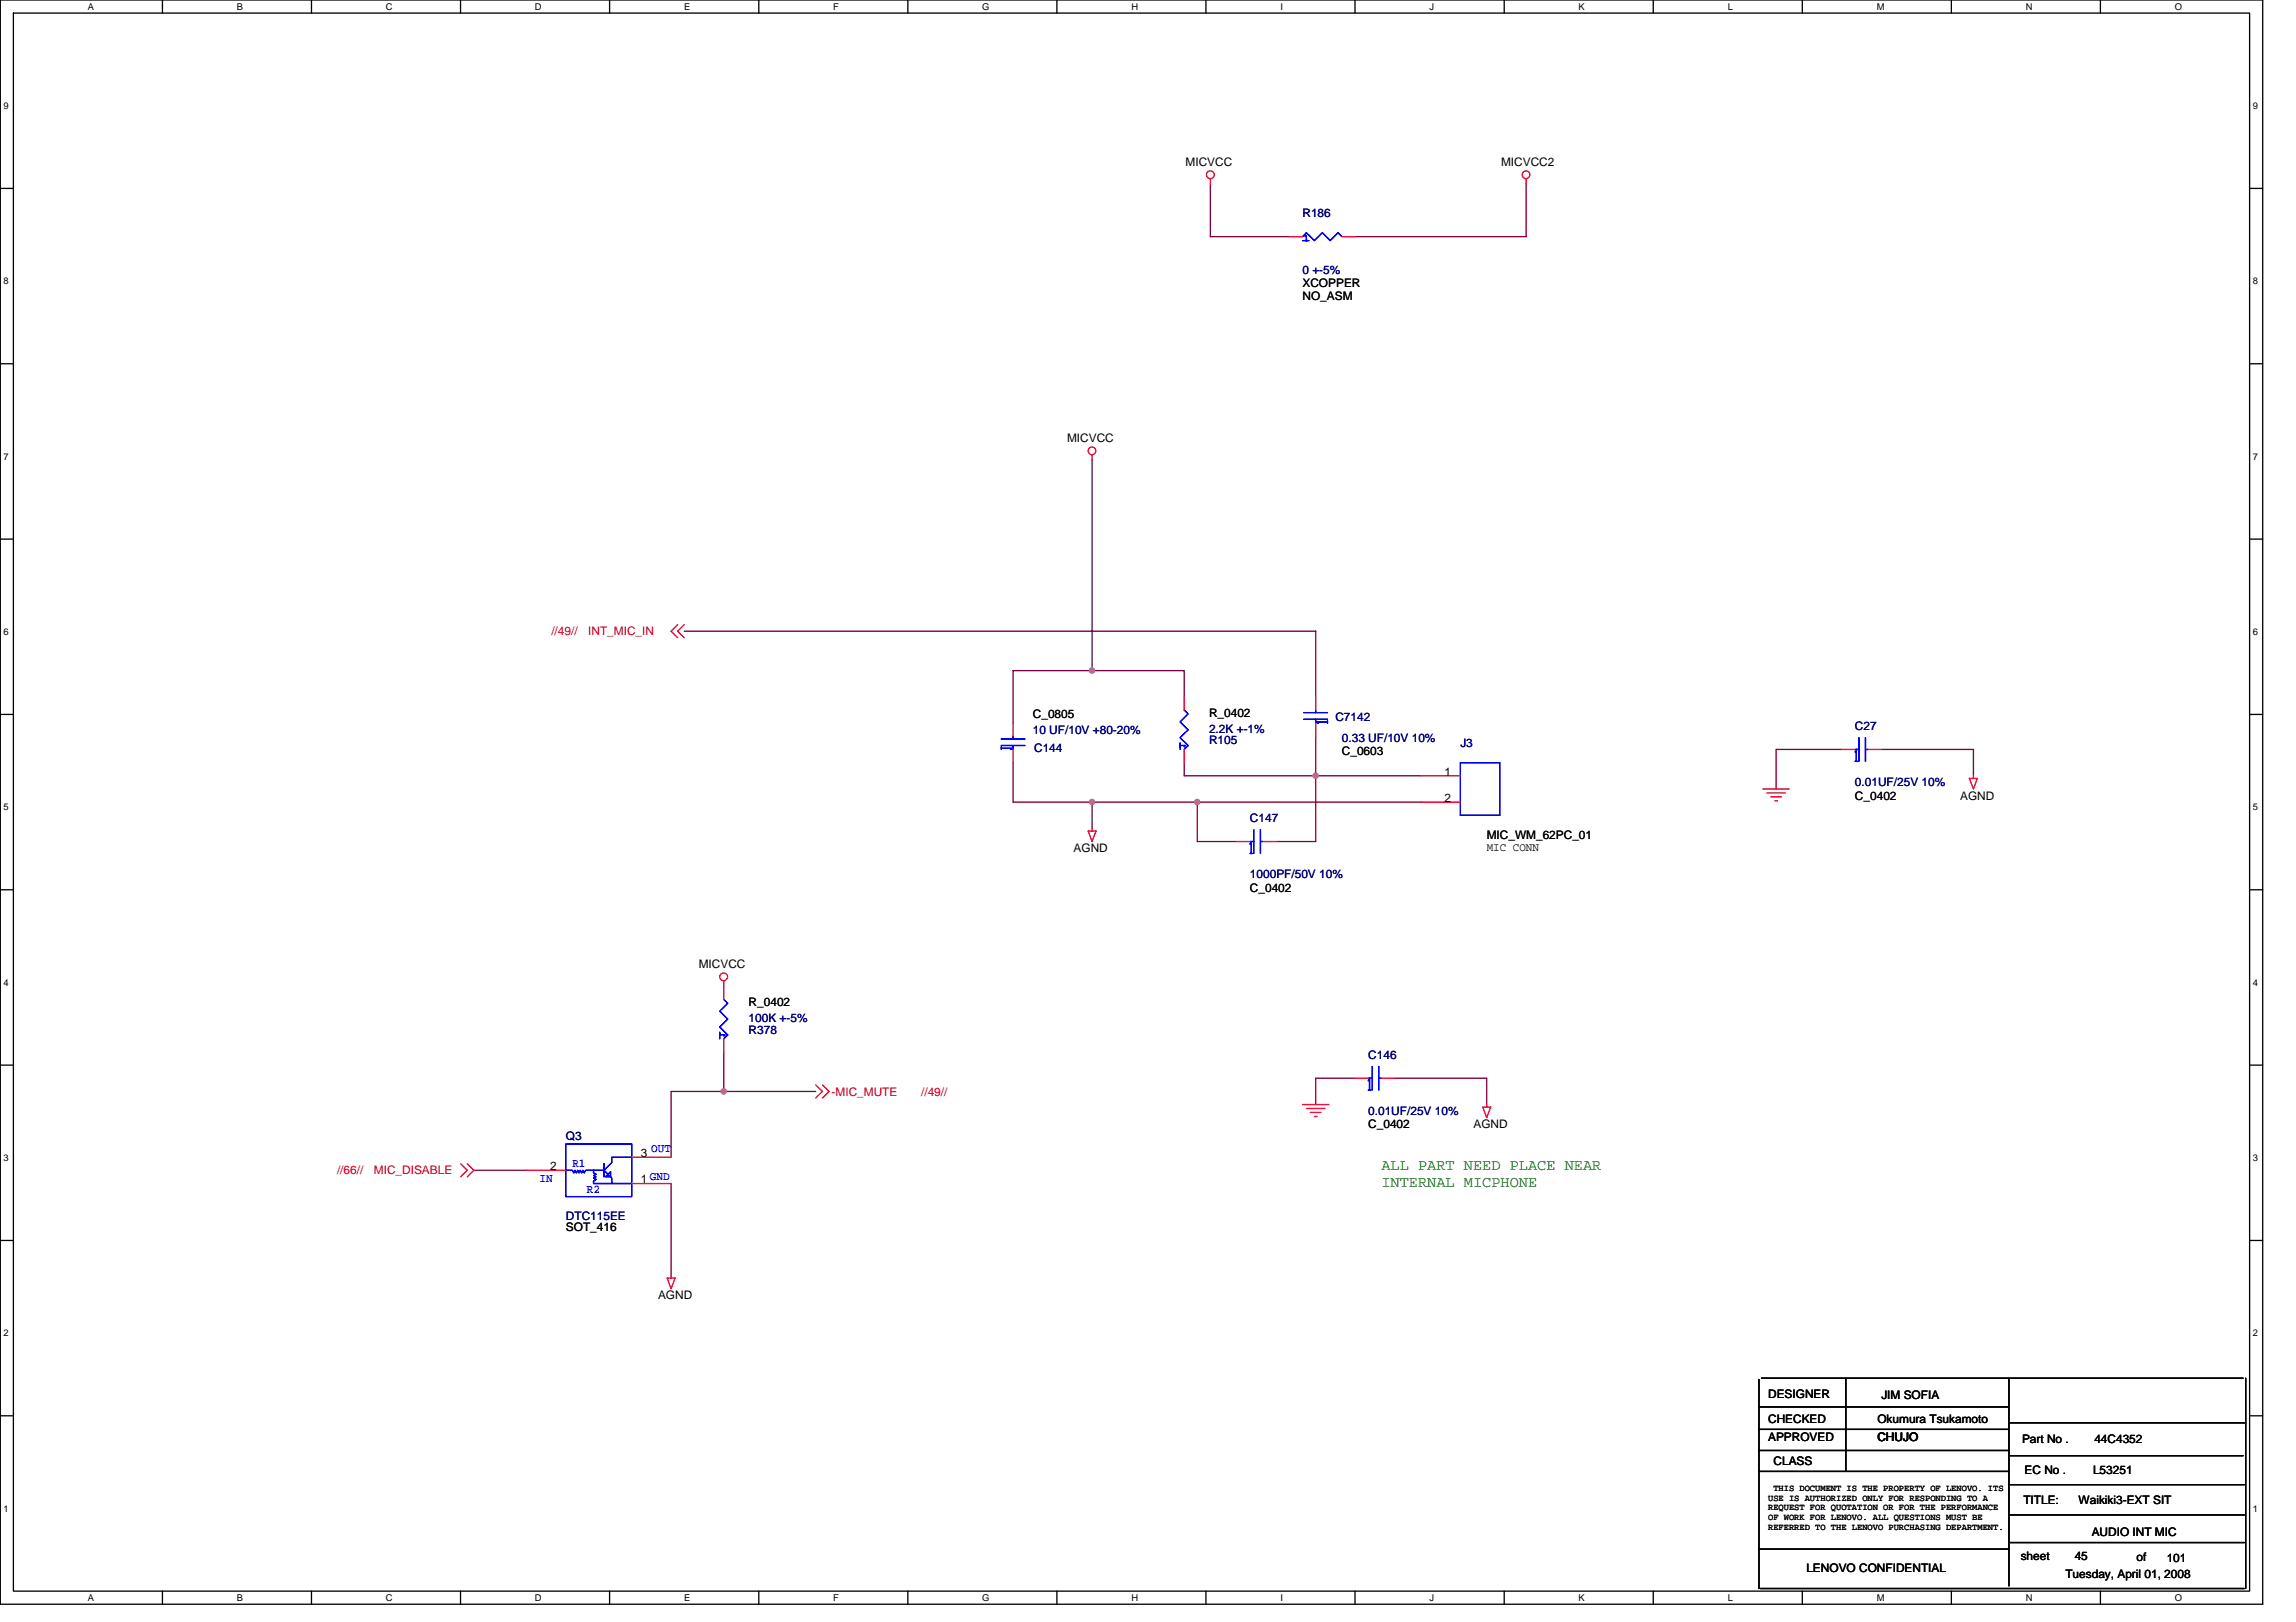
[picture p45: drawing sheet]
<svg xmlns="http://www.w3.org/2000/svg" width="297mm" height="210mm" viewBox="0 0 297 210" stroke-linecap="round" stroke-linejoin="round" font-family="sans-serif">
<defs><g id="words">
<g font-size="2" fill="#008000">
<text x="178.7" y="151.4">ALL PART NEED PLACE NEAR</text>
<text x="178.7" y="153.6">INTERNAL MICPHONE</text>
</g>
<g font-size="1.5">
<text x="153.4" y="21.4">MICVCC</text>
<text x="194.2" y="21.4">MICVCC2</text>
<text x="168.5" y="37.1">XCOPPER</text>
<text x="168.5" y="38.8">NO_ASM</text>
<text x="138" y="57.2">MICVCC</text>
<text x="133.6" y="92.9">C_0805</text>
<text x="156.4" y="92.8">R_0402</text>
<text x="173.6" y="97.7">C_0603</text>
<text x="186.9" y="100.4">1</text>
<text x="186.9" y="103.8">2</text>
<text x="240" y="103.5">C_0402</text>
<text x="253.6" y="103.5">AGND</text>
<text x="138.9" y="110.3">AGND</text>
<text x="192.3" y="108.6">MIC_WM_62PC_01</text>
<text x="192.3" y="110.1">MIC CONN</text>
<text x="161.7" y="115.4">C_0402</text>
<text x="90.4" y="125.3">MICVCC</text>
<text x="96.9" y="130.2">R_0402</text>
<text x="82.9" y="149.7">3</text>
<text x="177" y="146">C_0402</text>
<text x="190.6" y="146">AGND</text>
<text x="71.2" y="151.4">2</text>
<text x="82.9" y="153.1">1</text>
<text x="73.2" y="159.3">SOT_416</text>
<text x="85.1" y="168.1">AGND</text>
<text x="228.7" y="180.9">DESIGNER</text>
<text x="228.7" y="184.1">CHECKED</text>
<text x="242.9" y="184.1">Okumura Tsukamoto</text>
<text x="243.4" y="181.1">JIM SOFIA</text>
<text x="228.7" y="186.5">APPROVED</text>
<text x="229.4" y="189.6">CLASS</text>
<text x="242.9" y="186.5">CHUJO</text>
<text x="261.6" y="186.7">Part No .</text>
<text x="261.9" y="190.8">EC No .</text>
<text x="270.8" y="190.8">L53251</text>
<text x="271" y="186.7">44C4352</text>
<text x="261.8" y="194.7">TITLE:</text>
<text x="268.9" y="194.7">Waikiki3-EXT SIT</text>
<text x="233.7" y="203.4">LENOVO CONFIDENTIAL</text>
<text x="261.4" y="201.8">sheet</text>
<text x="268.4" y="201.8">45</text>
<text x="270.6" y="198.8">AUDIO INT MIC</text>
<text x="276.4" y="202">of</text>
<text x="280.3" y="202.2">101</text>
<text x="267.2" y="204.2">Tuesday, April 01, 2008</text>
</g>
<g font-size="1.5" fill="#000080">
<text x="168.5" y="28.1">R186</text>
<text x="168.5" y="35.4">0 +-5%</text>
<text x="133.6" y="95">10 UF/10V +80-20%</text>
<text x="156.4" y="94.8">2.2K +-1%</text>
<text x="172.8" y="93.3">C7142</text>
<text x="173.6" y="96">0.33 UF/10V 10%</text>
<text x="240" y="94.4">C27</text>
<text x="133.8" y="97.3">C144</text>
<text x="156.4" y="96.3">R105</text>
<text x="188.9" y="96.7">J3</text>
<text x="240" y="101.8">0.01UF/25V 10%</text>
<text x="161.7" y="106.4">C147</text>
<text x="161.7" y="113.7">1000PF/50V 10%</text>
<text x="96.9" y="133.8">R378</text>
<text x="96.9" y="132.2">100K +-5%</text>
<text x="177" y="137">C146</text>
<text x="73.2" y="147.6">Q3</text>
<text x="177" y="144.3">0.01UF/25V 10%</text>
<text x="73.2" y="157.9">DTC115EE</text>
</g>
<g font-size="1.5" fill="#f00">
<text x="71.3" y="82.2">//49//</text>
<text x="76.1" y="82.2">INT_MIC_IN</text>
<text x="107.6" y="141.8">-MIC_MUTE</text>
<text x="119.2" y="141.8">//49//</text>
<text x="43.6" y="152">//66//</text>
<text x="48.4" y="152">MIC_DISABLE</text>
</g>
<g font-size="1.5" fill="#00f">
<text x="84.3" y="149.1">OUT</text>
<text x="69.8" y="153">IN</text>
<text x="74.1" y="151">R1</text>
<text x="75.9" y="154.4">R2</text>
<text x="84.1" y="152.7">GND</text>
</g>
<g font-size="1.2">
<text x="11.4" y="1.2">A</text>
<text x="30.6" y="1.2">B</text>
<text x="49.9" y="1.2">C</text>
<text x="69.2" y="1.2">D</text>
<text x="88.5" y="1.2">E</text>
<text x="107.8" y="1.2">F</text>
<text x="127.1" y="1.2">G</text>
<text x="146.4" y="1.2">H</text>
<text x="165.6" y="1.2">I</text>
<text x="184.9" y="1.2">J</text>
<text x="204.2" y="1.2">K</text>
<text x="223.5" y="1.2">L</text>
<text x="242.8" y="1.2">M</text>
<text x="262.1" y="1.2">N</text>
<text x="281.4" y="1.2">O</text>
<text x=".5" y="14.1">9</text>
<text x="291.5" y="14.1">9</text>
<text x=".5" y="36.8">8</text>
<text x="291.5" y="36.8">8</text>
<text x=".5" y="59.5">7</text>
<text x="291.5" y="59.5">7</text>
<text x=".5" y="82.2">6</text>
<text x="291.5" y="82.2">6</text>
<text x=".5" y="104.9">5</text>
<text x="291.5" y="104.9">5</text>
<text x=".5" y="127.6">4</text>
<text x="291.5" y="127.6">4</text>
<text x=".5" y="150.3">3</text>
<text x="291.5" y="150.3">3</text>
<text x=".5" y="173">2</text>
<text x="291.5" y="173">2</text>
<text x=".5" y="195.6">1</text>
<text x="228.7" y="194.2">USE IS AUTHORIZED ONLY FOR RESPONDING TO A</text>
<text x="228.7" y="195.5">REQUEST FOR QUOTATION OR FOR THE PERFORMANCE</text>
<text x="228.7" y="196.7">OF WORK FOR LENOVO. ALL QUESTIONS MUST BE</text>
<text x="228.7" y="198">REFERRED TO THE LENOVO PURCHASING DEPARTMENT.</text>
<text x="229.4" y="192.9">THIS DOCUMENT IS THE PROPERTY OF LENOVO. ITS</text>
<text x="291.5" y="195.6">1</text>
<text x="11.4" y="207.2">A</text>
<text x="30.6" y="207.2">B</text>
<text x="49.9" y="207.2">C</text>
<text x="69.2" y="207.2">D</text>
<text x="88.5" y="207.2">E</text>
<text x="107.8" y="207.2">F</text>
<text x="127.1" y="207.2">G</text>
<text x="146.4" y="207.2">H</text>
<text x="165.6" y="207.2">I</text>
<text x="184.9" y="207.2">J</text>
<text x="204.2" y="207.2">K</text>
<text x="223.5" y="207.2">L</text>
<text x="242.8" y="207.2">M</text>
<text x="262.1" y="207.2">N</text>
<text x="281.4" y="207.2">O</text>
</g>
</g></defs>
<path d="M0 0h292.7v207.6h-292.7zM1.7 1.7h289.3v204.2h-289.3z" fill="none" stroke="#000" stroke-width=".17"/>
<g fill="#fff">
<path d="M11.4 .2h.7v1.3h-.7z"/>
<path d="M11.4 206.1h.7v1.3h-.7z"/>
</g>
<path d="M21 0v1.7M21 205.9v1.7" fill="none" stroke="#000" stroke-width=".17"/>
<g fill="#fff">
<path d="M30.6 .2h.8v1.3h-.8z"/>
<path d="M30.6 206.1h.8v1.3h-.8z"/>
</g>
<path d="M40.3 0v1.7M40.3 205.9v1.7" fill="none" stroke="#000" stroke-width=".17"/>
<g fill="#fff">
<path d="M49.9 .2h.9v1.3h-.9z"/>
<path d="M49.9 206.1h.9v1.3h-.9z"/>
</g>
<path d="M59.6 0v1.7M59.6 205.9v1.7" fill="none" stroke="#000" stroke-width=".17"/>
<g fill="#fff">
<path d="M69.2 .2h.9v1.3h-.9z"/>
<path d="M69.2 206.1h.9v1.3h-.9z"/>
</g>
<path d="M78.9 0v1.7M78.9 205.9v1.7" fill="none" stroke="#000" stroke-width=".17"/>
<g fill="#fff">
<path d="M88.5 .2h.8v1.3h-.8z"/>
<path d="M88.5 206.1h.8v1.3h-.8z"/>
</g>
<path d="M98.2 0v1.7M98.2 205.9v1.7" fill="none" stroke="#000" stroke-width=".17"/>
<g fill="#fff">
<path d="M107.8 .2h.7v1.3h-.7z"/>
<path d="M107.8 206.1h.7v1.3h-.7z"/>
</g>
<path d="M117.5 0v1.7M117.5 205.9v1.7" fill="none" stroke="#000" stroke-width=".17"/>
<g fill="#fff">
<path d="M127.1 .2h.9v1.3h-.9z"/>
<path d="M127.1 206.1h.9v1.3h-.9z"/>
</g>
<path d="M136.7 0v1.7M136.7 205.9v1.7" fill="none" stroke="#000" stroke-width=".17"/>
<g fill="#fff">
<path d="M146.4 .2h.8v1.3h-.8z"/>
<path d="M146.4 206.1h.8v1.3h-.8z"/>
</g>
<path d="M156 0v1.7M156 205.9v1.7" fill="none" stroke="#000" stroke-width=".17"/>
<g fill="#fff">
<path d="M165.6 .2h.4v1.3h-.4z"/>
<path d="M165.6 206.1h.4v1.3h-.4z"/>
</g>
<path d="M175.3 0v1.7M175.3 205.9v1.7" fill="none" stroke="#000" stroke-width=".17"/>
<g fill="#fff">
<path d="M184.9 .2h.6v1.3h-.6z"/>
<path d="M184.9 206.1h.6v1.3h-.6z"/>
</g>
<path d="M194.6 0v1.7M194.6 205.9v1.7" fill="none" stroke="#000" stroke-width=".17"/>
<g fill="#fff">
<path d="M204.2 .2h.8v1.3h-.8z"/>
<path d="M204.2 206.1h.8v1.3h-.8z"/>
</g>
<path d="M213.9 0v1.7M213.9 205.9v1.7" fill="none" stroke="#000" stroke-width=".17"/>
<g fill="#fff">
<path d="M223.5 .2h.7v1.3h-.7z"/>
<path d="M223.5 206.1h.7v1.3h-.7z"/>
</g>
<path d="M233.2 0v1.7M233.2 205.9v1.7" fill="none" stroke="#000" stroke-width=".17"/>
<g fill="#fff">
<path d="M242.8 .2h1v1.3h-1z"/>
<path d="M242.8 206.1h1v1.3h-1z"/>
</g>
<path d="M252.5 0v1.7M252.5 205.9v1.7" fill="none" stroke="#000" stroke-width=".17"/>
<g fill="#fff">
<path d="M262.1 .2h.8v1.3h-.8z"/>
<path d="M262.1 206.1h.8v1.3h-.8z"/>
</g>
<path d="M271.7 0v1.7M271.7 205.9v1.7" fill="none" stroke="#000" stroke-width=".17"/>
<g fill="#fff">
<path d="M281.4 .2h.9v1.3h-.9z"/>
<path d="M281.4 206.1h.9v1.3h-.9z"/>
<path d="M.5 13h.6v1.4h-.6z"/>
<path d="M291.5 13h.6v1.4h-.6z"/>
<path d="M.5 35.7h.6v1.4h-.6z"/>
<path d="M291.5 35.7h.6v1.4h-.6z"/>
</g>
<path d="M0 24.4h1.7M291 24.4h1.7" fill="none" stroke="#000" stroke-width=".17"/>
<g fill="#fff">
<path d="M.5 58.4h.6v1.4h-.6z"/>
<path d="M291.5 58.4h.6v1.4h-.6z"/>
</g>
<path d="M0 47.1h1.7M291 47.1h1.7" fill="none" stroke="#000" stroke-width=".17"/>
<g fill="#fff">
<path d="M.5 81.1h.6v1.3h-.6z"/>
<path d="M291.5 81.1h.6v1.3h-.6z"/>
</g>
<path d="M0 69.8h1.7M291 69.8h1.7" fill="none" stroke="#000" stroke-width=".17"/>
<g fill="#fff">
<path d="M.5 103.8h.6v1.3h-.6z"/>
<path d="M291.5 103.8h.6v1.3h-.6z"/>
</g>
<path d="M0 92.5h1.7M291 92.5h1.7" fill="none" stroke="#000" stroke-width=".17"/>
<g fill="#fff">
<path d="M.5 126.5h.6v1.3h-.6z"/>
<path d="M291.5 126.5h.6v1.3h-.6z"/>
</g>
<path d="M0 115.1h1.7M291 115.1h1.7" fill="none" stroke="#000" stroke-width=".17"/>
<g fill="#fff">
<path d="M.5 149.2h.6v1.3h-.6z"/>
<path d="M291.5 149.2h.6v1.3h-.6z"/>
</g>
<path d="M0 137.8h1.7M291 137.8h1.7" fill="none" stroke="#000" stroke-width=".17"/>
<g fill="#fff">
<path d="M.5 171.9h.6v1.3h-.6z"/>
<path d="M291.5 171.9h.6v1.3h-.6z"/>
</g>
<path d="M0 160.5h1.7M291 160.5h1.7" fill="none" stroke="#000" stroke-width=".17"/>
<g fill="#fff">
<path d="M.5 194.6h.6v1.3h-.6z"/>
<path d="M291.5 194.6h.6v1.3h-.6z"/>
</g>
<g fill="none" stroke="#000" stroke-width=".17">
<path d="M227.6 178.5v27.1M227.9 178.4h62.3M238.8 178.5v11.9M259.9 178.5v26.7M290.5 178.4v27.2M0 183.2h1.7M227.6 182.1h32.1M227.6 185h32.1M227.6 187.7h32.3M227.6 190.4h32.3M259.9 199.6h30.5M259.9 184.1h30.6"/>
<path d="M260.1 192.1h30.3M260.1 188.4h30.1M260.1 196h30.3M291 183.2h1.7M227.6 200.5h32.3M227.7 205.6h62.7"/>
</g>
<g fill="none" stroke="#800040" stroke-width=".17">
<path d="M156.6 23.8v6.8h10.2M197.4 23.8v6.8h-22.1M141.3 59.6v27.2M88.5 81.7h81.7v8.5M131.1 98.7v5.1h52.7M141.3 86.8h11.9v3.4M141.3 86.8h-10.2v6.8M153.2 98.7v1.7h30.6M170.2 95.3v13.6h-5.1M238.3 97h-8.5v5.1M243.4 97h11.9v3.4M141.3 103.8v3.4"/>
<path d="M154.9 103.8v5.1h5.1M93.6 136.1v5.1M175.3 139.5h-5.1v3.4M180.4 139.5h11.9v3.4M61.3 151.4h6.8M86.8 153.2v11.9M105.5 141.2h-18.7v8.6"/>
</g>
<g fill="#f0f" stroke="#f0f" stroke-width=".17">
<circle cx="141.3" cy="86.8" r=".33"/>
<circle cx="154.9" cy="103.8" r=".33"/>
<circle cx="141.3" cy="103.8" r=".33"/>
<circle cx="93.6" cy="141.2" r=".33"/>
<circle cx="170.2" cy="100.4" r=".33"/>
</g>
<g fill="none" stroke="#f00" stroke-width=".17">
<path d="M156.6 23.1v.7M166.8 30.6h1.7M173.6 30.6h1.7M197.4 23.1v.7M141.3 58.9v.7M87.7 80.8l-.9 .9 .9 .8M88.5 80.8l-.8 .9 .8 .8M131.1 93.6v1.7M131.1 97v1.7M153.2 90.2v1.7M153.2 97v1.7M170.2 90.2v1.7"/>
<path d="M170.2 93.6v1.7M238.3 97h1.7M241.7 97h1.7M140.8 107.5h1l-.5 1.4zM141.3 107.2v.3M160 108.9h1.7M163.4 108.9h1.7M183.8 100.4h5.1M183.8 103.8h5.1M228.1 102.1h3.4M228.6 102.6h2.4M229.1 103.1h1.4"/>
<path d="M229.6 103.6h.4M254.8 100.7h1l-.5 1.4zM255.3 100.4v.3M93.6 126.9v2.4M93.6 134.4v1.7M175.3 139.5h1.7M178.7 139.5h1.7M59.6 150.6l.8 .8-.8 .9M60.4 150.6l.9 .8-.9 .9M68.1 151.4h5.1M81.7 153.2h5.1M81.7 149.8h5.1"/>
<path d="M105.5 140.4l.9 .8-.9 .9M106.4 140.4l.8 .8-.8 .9M168.5 142.9h3.4M169 143.4h2.4M169.5 144h1.4M170 144.5h.4M191.8 143.3h1l-.5 1.4zM192.3 142.9v.4M86.3 165.4h1l-.5 1.4zM86.8 165.1v.3"/>
<circle cx="156.6" cy="22.6" r=".51"/>
<circle cx="197.4" cy="22.6" r=".5"/>
<circle cx="141.3" cy="58.3" r=".5"/>
<circle cx="93.6" cy="126.4" r=".51"/>
</g>
<g fill="none" stroke="#00f" stroke-width=".17">
<path d="M168.5 30.6l.5-.5 1 1 1.1-1 1 1 1-1 .5 .5M168.5 31.1h.9M168.8 30.6l.2-.1v.6M129.5 95.6h3.1M129.5 96.5h3.1M129.5 96.8h1.6l-.4 .2M129.5 96.6v.4M131.1 95.3v.3M131.1 96.5v.5M152.7 96.5h.7l-.2 .1M152.7 96.1v.9M153.2 91.9l.5 .5-1 1 1 1-1 1.1 1 1-.5 .5"/>
<path d="M168.7 92.2h3M168.7 93.1h3M170.2 91.9v.3M170.2 93.1v.5M171.7 93.4h-1.5l.4 .2M171.7 93.3v.3M188.9 98.7h5.1v6.8h-5.1zM240 97h.5M240 97.3l.2-.3v1.5M240 98.5h.3M240.5 95.5v3M241.3 97h.4"/>
<path d="M241.3 95.5v3M161.7 108.9h.5M161.7 109.2l.2-.3v1.5M161.7 110.4h.3M162.2 107.4v3M163.1 108.9h.3M163.1 107.4v3M93.1 133.9h.7l-.2 .2M93.1 133.6v.8M93.6 129.3l.5 .5-1 1.1 1 1-1 1 1 1-.5 .5M177 139.5h.5M177 139.9l.2-.4v1.6"/>
<path d="M177.5 138v3.1M178.4 139.5h.3M178.4 138v3.1M73.2 151.4h.9l.1 .4 .2-.4 .2 .4 .1-.4 .2 .4 .2-.4 .1 .4 .2-.4 .2 .4 .2-.4h2.3v-.8v1.7M73.2 148h8.5v6.9h-8.5zM76.8 151.4v.4l.3 .2-.3 .1 .3 .2-.3 .2 .3 .1-.3 .2v.4h2.4M79 151.6v.7h-.7zM81.7 149.8h-2.5v.6l-1.1 1 1.1 1.1v.7h2.5M177 141.1h.4"/>
</g>
<use href="#words"/>
</svg>
